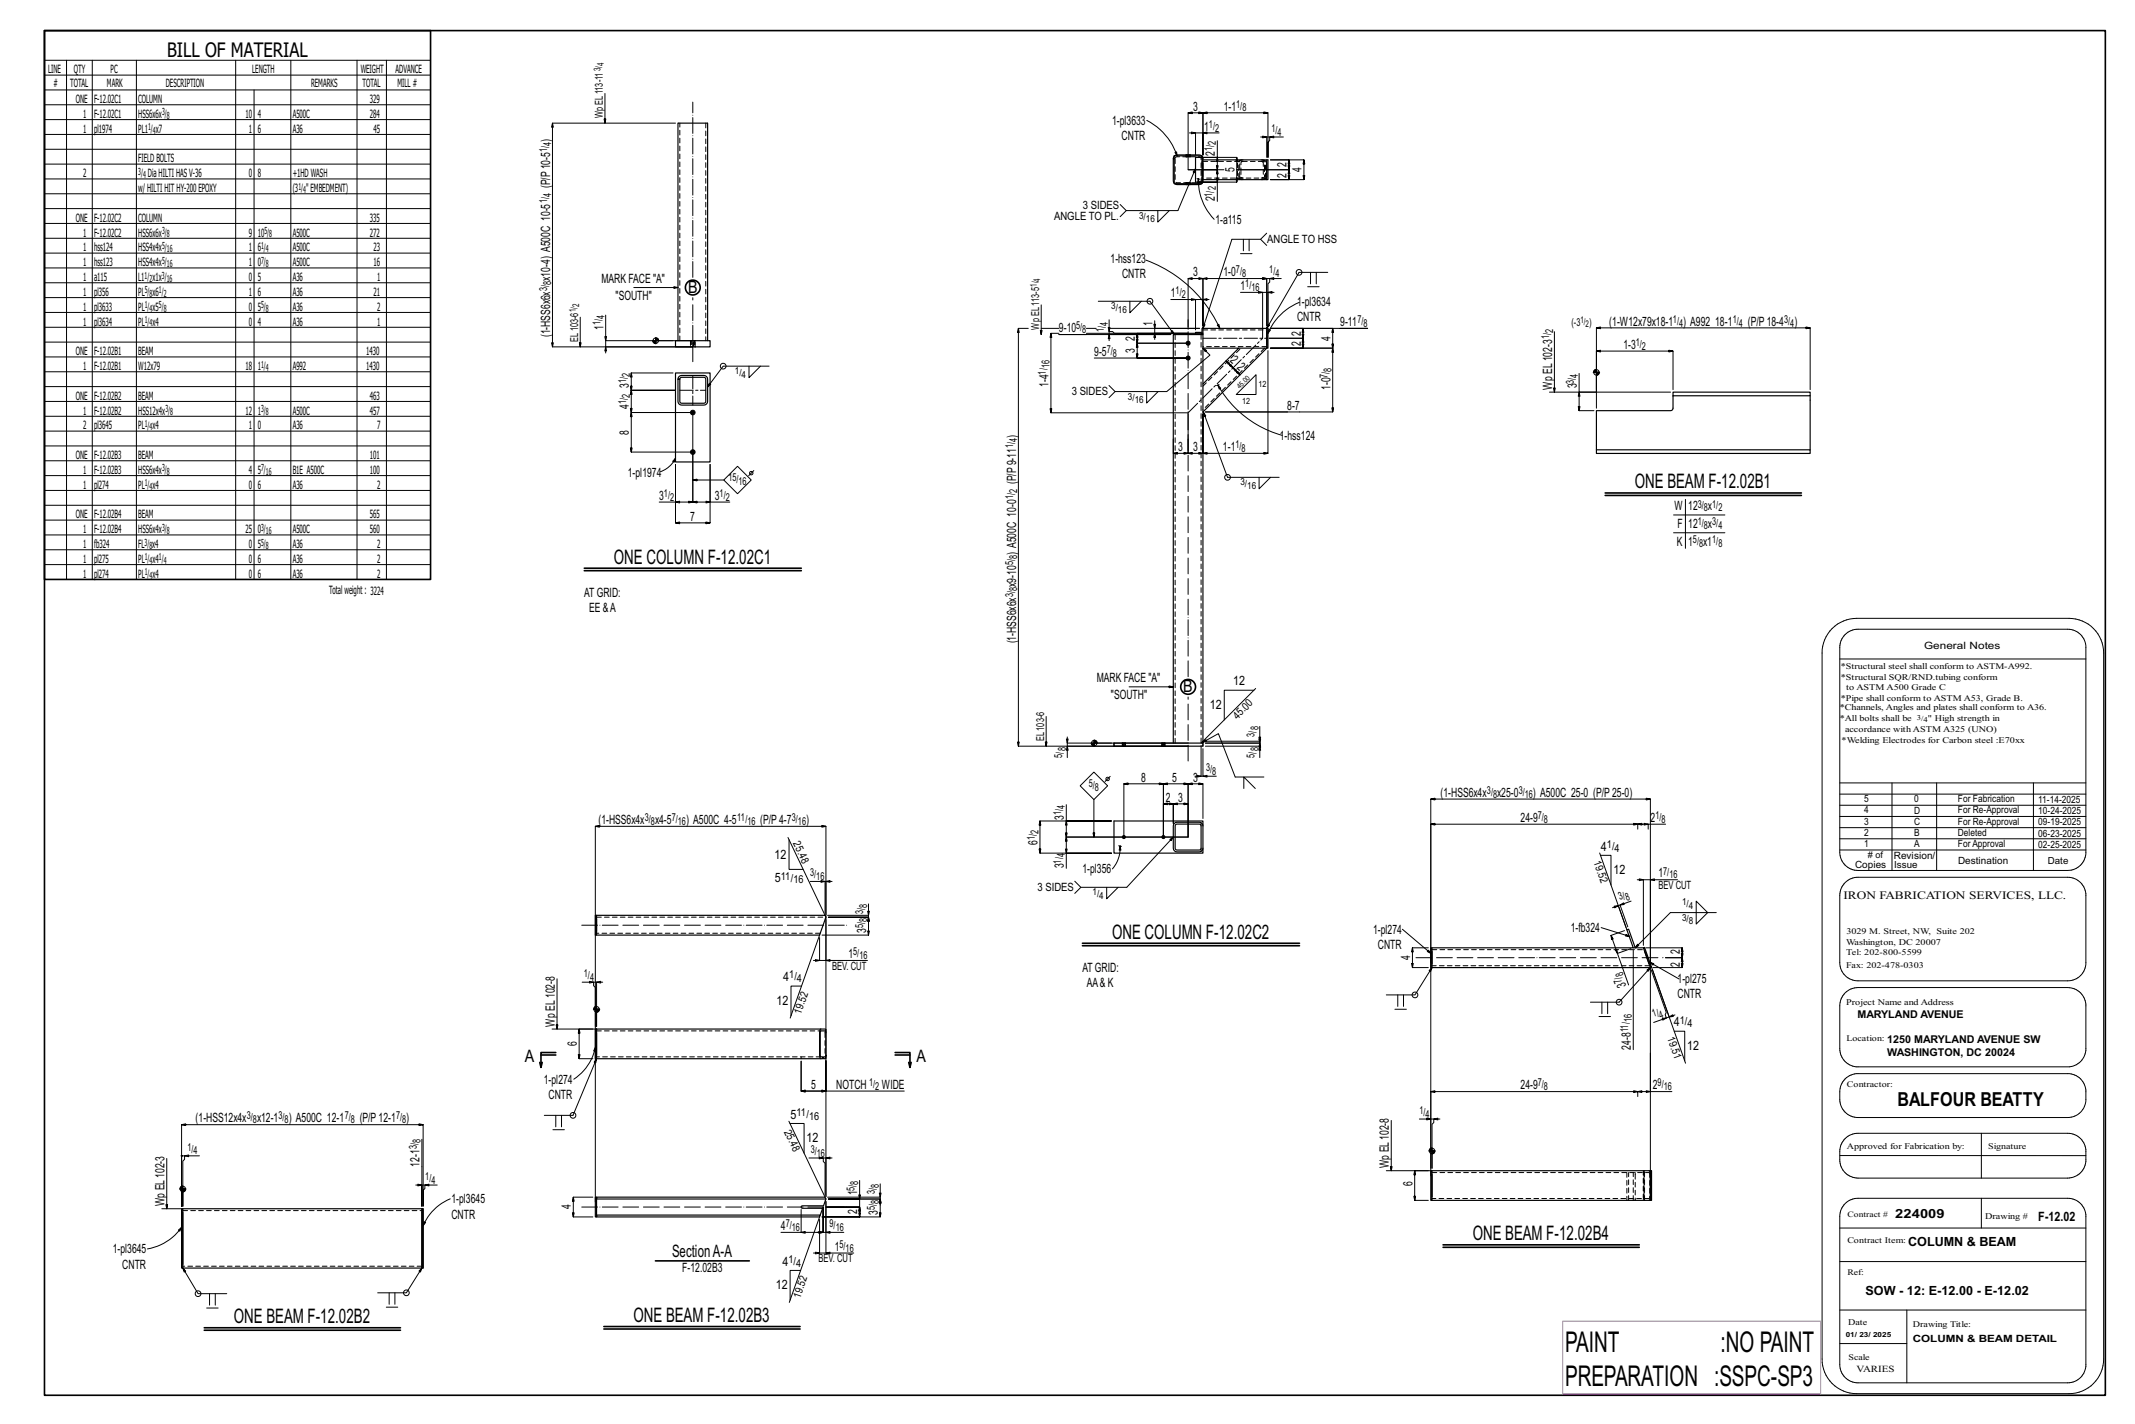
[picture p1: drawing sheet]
<svg xmlns="http://www.w3.org/2000/svg" width="914mm" height="610mm" viewBox="0 0 914 610" stroke-linecap="round" stroke-linejoin="round" font-family="sans-serif">
<defs><g id="words">
<g font-size="12.2">
<text x="670.3" y="578.9">PAINT</text>
<text x="736.9" y="578.9">:NO PAINT</text>
<text x="670.3" y="593.4">PREPARATION :SSPC-SP3</text>
</g>
<g font-size="8.6">
<text x="71.6" y="24.5">BILL OF MATERIAL</text>
<text x="700.2" y="209.1">ONE BEAM F-12.02B1</text>
<text x="262.9" y="241.3">ONE COLUMN F-12.02C1</text>
<text x="476.3" y="401.8">ONE COLUMN F-12.02C2</text>
<text x="630.7" y="530.9">ONE BEAM F-12.02B4</text>
<text x="100.2" y="566.4">ONE BEAM F-12.02B2</text>
<text x="271.3" y="565.9">ONE BEAM F-12.02B3</text>
</g>
<text font-size="8.3" x="812.7" y="473.4">BALFOUR BEATTY</text>
<g font-size="7.3">
<text x="294.7" y="125.5">B</text>
<text x="506.8" y="296.4">B</text>
<text x="224.8" y="454.5">A</text>
<text x="392.5" y="454.5">A</text>
<text x="287.8" y="538">SectionA-A</text>
</g>
<g font-size="5.5">
<text x="511" y="47.3">3</text>
<text x="524.1" y="47.3">1-1</text>
<text x="476.3" y="53.5">1-pl3633</text>
<text x="480.4" y="60">CNTR</text>
<text x="515.7" y="55.9">1</text>
<text x="235.6" y="60.7" transform="rotate(-90 235.6 60.7)">)</text>
<text x="520.4" y="66.6" transform="rotate(-90 520.4 66.6)">2</text>
<text x="551.1" y="71.6" transform="rotate(-90 551.1 71.6)">2</text>
<text x="528.7" y="73.7" transform="rotate(-90 528.7 73.7)">5</text>
<text x="551.1" y="76" transform="rotate(-90 551.1 76)">2</text>
<text x="557.5" y="73.7" transform="rotate(-90 557.5 73.7)">4</text>
<text x="235.6" y="80.6" transform="rotate(-90 235.6 80.6)">(P/P10-5</text>
<text x="520.4" y="86.2" transform="rotate(-90 520.4 86.2)">2</text>
<text x="520.5" y="95.8">1-a115</text>
<text x="475.6" y="112.5">1-hss123</text>
<text x="480.6" y="119.1">CNTR</text>
<text x="511" y="118.3">3</text>
<text x="524" y="118.3">1-0</text>
<text x="235.6" y="120.2" transform="rotate(-90 235.6 120.2)">x10-4) A500C 10-5</text>
<text x="257.6" y="121">MARK FACE &quot;A&quot;</text>
<text x="531.3" y="124.2">1</text>
<text x="263.7" y="128.4">&quot;SOUTH&quot;</text>
<text x="501.4" y="127.2">1</text>
<text x="555.5" y="130.9">1-pl3634</text>
<text x="555.5" y="137.5">CNTR</text>
<text x="258.4" y="141.3" transform="rotate(-90 258.4 141.3)">1</text>
<text x="453.6" y="142.2">9-10</text>
<text x="493.6" y="139.4" transform="rotate(-90 493.6 139.4)">1</text>
<text x="557.1" y="143.7" transform="rotate(-90 557.1 143.7)">2</text>
<text x="574" y="139.6">9-11</text>
<text x="689.3" y="139.4">(1-W12x79x18-1</text>
<text x="720.9" y="139.4">) A992</text>
<text x="734.6" y="139.4">18-1</text>
<text x="748.6" y="139.4">(P/P18-4</text>
<text x="768.5" y="139.4">)</text>
<text x="235.6" y="144.4" transform="rotate(-90 235.6 144.4)">(1-HSS6x6x</text>
<text x="486.1" y="146.2" transform="rotate(-90 486.1 146.2)">2</text>
<text x="557.1" y="147.9" transform="rotate(-90 557.1 147.9)">2</text>
<text x="569.8" y="145.8" transform="rotate(-90 569.8 145.8)">4</text>
<text x="695.3" y="149.3">1-3</text>
<text x="468.7" y="152.3">9-5</text>
<text x="486.1" y="151.1" transform="rotate(-90 486.1 151.1)">3</text>
<text x="526.6" y="154.6" transform="rotate(45 526.6 154.6)">2</text>
<text x="529.6" y="157.5" transform="rotate(45 529.6 157.5)">2</text>
<text x="269.4" y="166" transform="rotate(-90 269.4 166)">3</text>
<text x="449.1" y="165.7" transform="rotate(-90 449.1 165.7)">1-4</text>
<text x="569.8" y="167" transform="rotate(-90 569.8 167)">1-0</text>
<text x="664.7" y="166.8" transform="rotate(-90 664.7 166.8)">Wp EL102-3</text>
<text x="675.3" y="166.3" transform="rotate(-90 675.3 166.3)">3</text>
<text x="269.4" y="175" transform="rotate(-90 269.4 175)">4</text>
<text x="551.3" y="175.4">8-7</text>
<text x="269.4" y="186.1" transform="rotate(-90 269.4 186.1)">8</text>
<text x="435.2" y="187.3" transform="rotate(-90 435.2 187.3)">)</text>
<text x="548.2" y="188.2">1-hss124</text>
<text x="504.7" y="193.1">3</text>
<text x="511" y="193.1">3</text>
<text x="523.8" y="193.1">1-1</text>
<text x="268.9" y="204">1-pl1974</text>
<text x="435.2" y="207.3" transform="rotate(-90 435.2 207.3)">(P/P9-11</text>
<text x="282.3" y="213.9">3</text>
<text x="306.2" y="213.9">3</text>
<text x="717.2" y="218.5">W</text>
<text x="723" y="218.5">12</text>
<text x="731.5" y="218.5">x</text>
<text x="295.6" y="222.8">7</text>
<text x="718.4" y="226.1">F</text>
<text x="723" y="226.1">12</text>
<text x="731.5" y="226.1">x</text>
<text x="718.2" y="233.7">K</text>
<text x="723" y="233.7">1</text>
<text x="729.5" y="233.7">x1</text>
<text x="435.2" y="237.7" transform="rotate(-90 435.2 237.7)">) A500C 10-0</text>
<text x="435.2" y="251.2" transform="rotate(-90 435.2 251.2)">x9-10</text>
<text x="250.2" y="255.4">AT GRID:</text>
<text x="252.3" y="262">EE &amp;A</text>
<text x="435.2" y="275.5" transform="rotate(-90 435.2 275.5)">(1-HSS6x6x</text>
<text x="469.8" y="292">MARK FACE &quot;A&quot;</text>
<text x="528.1" y="293.4">12</text>
<text x="475.8" y="299.3">&quot;SOUTH&quot;</text>
<text x="518.2" y="303.6">12</text>
<text x="488.8" y="334.6">8</text>
<text x="502" y="334.6">5</text>
<text x="511" y="334.6">3</text>
<text x="617" y="341.1">(1-HSS6x4x</text>
<text x="641.2" y="341.1">x25-0</text>
<text x="656.5" y="341.1">) A500C 25-0 (P/P25-0)</text>
<text x="499.4" y="343.1">2</text>
<text x="504.7" y="343.1">3</text>
<text x="256.3" y="352.8">(1-HSS6x4x</text>
<text x="280.5" y="352.8">x4-5</text>
<text x="293.8" y="352.8">) A500C 4-5</text>
<text x="325.6" y="352.8">(P/P4-7</text>
<text x="345.3" y="352.8">)</text>
<text x="455.7" y="350.9" transform="rotate(-90 455.7 350.9)">3</text>
<text x="651.2" y="351.8">24-9</text>
<text x="707" y="351.8">2</text>
<text x="444.4" y="361.8" transform="rotate(-90 444.4 361.8)">6</text>
<text x="685.7" y="364.1">4</text>
<text x="331.8" y="367.6">12</text>
<text x="455.7" y="371.7" transform="rotate(-90 455.7 371.7)">3</text>
<text x="331.8" y="377.8">5</text>
<text x="463.6" y="373.9">1-pl356</text>
<text x="691" y="374.3">12</text>
<text x="710.3" y="375.6">1</text>
<text x="371" y="399.4" transform="rotate(-90 371 399.4)">3</text>
<text x="588.1" y="399.8">1-pl274</text>
<text x="672.7" y="399">1-fb324</text>
<text x="590.1" y="406.3">CNTR</text>
<text x="363.4" y="410.2">1</text>
<text x="603.9" y="410.9" transform="rotate(-90 603.9 410.9)">4</text>
<text x="719.5" y="413.9" transform="rotate(-90 719.5 413.9)">2</text>
<text x="719.5" y="408.4" transform="rotate(-90 719.5 408.4)">2</text>
<text x="463.6" y="416">AT GRID:</text>
<text x="335.5" y="420.1">4</text>
<text x="465.4" y="422.5">AA&amp; K</text>
<text x="696.6" y="422" transform="rotate(-110 696.6 422)">3</text>
<text x="718.5" y="420.8">1-pl275</text>
<text x="332.6" y="430.3">12</text>
<text x="718.5" y="427.4">CNTR</text>
<text x="237.6" y="439.5" transform="rotate(-90 237.6 439.5)">Wp EL102-8</text>
<text x="716.8" y="439.4">4</text>
<text x="247.1" y="447.9" transform="rotate(-90 247.1 447.9)">6</text>
<text x="698.5" y="449.3" transform="rotate(-90 698.5 449.3)">24-8</text>
<text x="722.6" y="449.6">12</text>
<text x="232.9" y="463.9">1-pl274</text>
<text x="347.4" y="466.1">5</text>
<text x="358.2" y="466.1">NOTCH</text>
<text x="377.7" y="466.1">WIDE</text>
<text x="651.2" y="466.3">24-9</text>
<text x="707.9" y="466.3">2</text>
<text x="235" y="470.4">CNTR</text>
<text x="338.5" y="478.9">5</text>
<text x="83.8" y="480.5">(1-HSS12x4x</text>
<text x="110.1" y="480.5">x12-1</text>
<text x="123.7" y="480.5">) A500C 12-1</text>
<text x="154" y="480.5">(P/P12-1</text>
<text x="174" y="480.5">)</text>
<text x="345.4" y="489.1">12</text>
<text x="179.7" y="499.4" transform="rotate(-90 179.7 499.4)">12-1</text>
<text x="594.9" y="500.1" transform="rotate(-90 594.9 500.1)">Wp EL102-8</text>
<text x="604.9" y="507.5" transform="rotate(-90 604.9 507.5)">6</text>
<text x="193.4" y="515.1">1-pl3645</text>
<text x="367.2" y="511.7" transform="rotate(-90 367.2 511.7)">1</text>
<text x="70.4" y="516.4" transform="rotate(-90 70.4 516.4)">Wp EL102-3</text>
<text x="193.4" y="521.7">CNTR</text>
<text x="244.5" y="517.7" transform="rotate(-90 244.5 517.7)">4</text>
<text x="367.2" y="519.8" transform="rotate(-90 367.2 519.8)">2</text>
<text x="376" y="520" transform="rotate(-90 376 520)">3</text>
<text x="334.5" y="526.6">4</text>
<text x="873" y="522.9">F-12.02</text>
<text x="48.3" y="536.6">1-pl3645</text>
<text x="357.5" y="535.4">1</text>
<text x="52.4" y="543.1">CNTR</text>
<text x="292.2" y="544.7">F-12.02B3</text>
<text x="335.1" y="541.8">4</text>
<text x="332.2" y="552">12</text>
</g>
<g font-size="5.4">
<text x="811.7" y="521.2">224009</text>
<text x="817.2" y="533.4">COLUMN &amp; BEAM</text>
<text x="799" y="554.6">SOW - 12: E-12.00 - E-12.02</text>
</g>
<g font-size="4.9">
<text x="20.6" y="31.1">LINE</text>
<text x="31.6" y="31.1">QTY</text>
<text x="47.4" y="31.1">PC</text>
<text x="108" y="31.1">LENGTH</text>
<text x="154.5" y="31.1">WEIGHT</text>
<text x="169.4" y="31.1">ADVANCE</text>
<text x="23" y="37.4">#</text>
<text x="30.1" y="37.4">TOTAL</text>
<text x="45.8" y="37.4">MARK</text>
<text x="71" y="37.4">DESCRIPTION</text>
<text x="133.2" y="37.4">REMARKS</text>
<text x="155.3" y="37.4">TOTAL</text>
<text x="170.2" y="37.4">MILL #</text>
<text x="32.4" y="44.1">ONE</text>
<text x="40.3" y="44.1">F-12.02C1</text>
<text x="59.2" y="44.1">COLUMN</text>
<text x="158.4" y="44.1">329</text>
<text x="35.6" y="50.5">1</text>
<text x="40.3" y="50.5">F-12.02C1</text>
<text x="59.2" y="50.5">HSS6x6x</text>
<text x="105.1" y="50.5">10</text>
<text x="110.4" y="50.5">4</text>
<text x="125.3" y="50.5">A500C</text>
<text x="158.4" y="50.5">284</text>
<text x="35.6" y="56.8">1</text>
<text x="40.3" y="56.8">pl1974</text>
<text x="59.2" y="56.8">PL1 x7</text>
<text x="106.6" y="56.8">1</text>
<text x="110.4" y="56.8">6</text>
<text x="125.3" y="56.8">A36</text>
<text x="160" y="56.8">45</text>
<text x="59.2" y="69.5">FIELD BOLTS</text>
<text x="35.6" y="75.9">2</text>
<text x="63.4" y="75.9">DiaHILTI HAS V-36</text>
<text x="106.6" y="75.9">0</text>
<text x="110.4" y="75.9">8</text>
<text x="125.3" y="75.9">+1HD WASH</text>
<text x="59.2" y="82.2">w/HILTI HITHY-200EPOXY</text>
<text x="125.3" y="82.2">(3 &quot; EMBEDMENT)</text>
<text x="463.8" y="89.3">3 SIDES</text>
<text x="32.4" y="94.9">ONE</text>
<text x="40.3" y="94.9">F-12.02C2</text>
<text x="59.2" y="94.9">COLUMN</text>
<text x="158.4" y="94.9">335</text>
<text x="451.5" y="94.2">ANGLE TO PL.</text>
<text x="35.6" y="101.3">1</text>
<text x="40.3" y="101.3">F-12.02C2</text>
<text x="59.2" y="101.3">HSS6x6x</text>
<text x="106.6" y="101.3">9</text>
<text x="110.4" y="101.3">10</text>
<text x="125.3" y="101.3">A500C</text>
<text x="158.4" y="101.3">272</text>
<text x="35.6" y="107.6">1</text>
<text x="40.3" y="107.6">hss124</text>
<text x="59.2" y="107.6">HSS4x4x</text>
<text x="106.6" y="107.6">1</text>
<text x="110.4" y="107.6">6</text>
<text x="125.3" y="107.6">A500C</text>
<text x="160" y="107.6">23</text>
<text x="542.8" y="104">ANGLE TO HSS</text>
<text x="35.6" y="114">1</text>
<text x="40.3" y="114">hss123</text>
<text x="59.2" y="114">HSS4x4x</text>
<text x="106.6" y="114">1</text>
<text x="110.4" y="114">0</text>
<text x="125.3" y="114">A500C</text>
<text x="160" y="114">16</text>
<text x="35.6" y="120.3">1</text>
<text x="40.3" y="120.3">a115</text>
<text x="59.2" y="120.3">L1 x1x</text>
<text x="106.6" y="120.3">0</text>
<text x="110.4" y="120.3">5</text>
<text x="125.3" y="120.3">A36</text>
<text x="161.6" y="120.3">1</text>
<text x="35.6" y="126.7">1</text>
<text x="40.3" y="126.7">pl356</text>
<text x="59.2" y="126.7">PL x6</text>
<text x="106.6" y="126.7">1</text>
<text x="110.4" y="126.7">6</text>
<text x="125.3" y="126.7">A36</text>
<text x="160" y="126.7">21</text>
<text x="35.6" y="133">1</text>
<text x="40.3" y="133">pl3633</text>
<text x="59.2" y="133">PL x5</text>
<text x="106.6" y="133">0</text>
<text x="110.4" y="133">5</text>
<text x="125.3" y="133">A36</text>
<text x="161.6" y="133">2</text>
<text x="35.6" y="139.4">1</text>
<text x="40.3" y="139.4">pl3634</text>
<text x="59.2" y="139.4">PL x4</text>
<text x="106.6" y="139.4">0</text>
<text x="110.4" y="139.4">4</text>
<text x="125.3" y="139.4">A36</text>
<text x="161.6" y="139.4">1</text>
<text x="32.4" y="152.1">ONE</text>
<text x="40.3" y="152.1">F-12.02B1</text>
<text x="59.2" y="152.1">BEAM</text>
<text x="156.8" y="152.1">1430</text>
<text x="35.6" y="158.4">1</text>
<text x="40.3" y="158.4">F-12.02B1</text>
<text x="59.2" y="158.4">W12x79</text>
<text x="105.1" y="158.4">18</text>
<text x="110.4" y="158.4">1</text>
<text x="125.3" y="158.4">A992</text>
<text x="156.8" y="158.4">1430</text>
<text x="32.4" y="171.1">ONE</text>
<text x="40.3" y="171.1">F-12.02B2</text>
<text x="59.2" y="171.1">BEAM</text>
<text x="158.4" y="171.1">463</text>
<text x="459" y="169.2">3 SIDES</text>
<text x="35.6" y="177.5">1</text>
<text x="40.3" y="177.5">F-12.02B2</text>
<text x="59.2" y="177.5">HSS12x4x</text>
<text x="105.1" y="177.5">12</text>
<text x="110.4" y="177.5">1</text>
<text x="125.3" y="177.5">A500C</text>
<text x="158.4" y="177.5">457</text>
<text x="35.6" y="183.8">2</text>
<text x="40.3" y="183.8">pl3645</text>
<text x="59.2" y="183.8">PL x4</text>
<text x="106.6" y="183.8">1</text>
<text x="110.4" y="183.8">0</text>
<text x="125.3" y="183.8">A36</text>
<text x="161.6" y="183.8">7</text>
<text x="32.4" y="196.5">ONE</text>
<text x="40.3" y="196.5">F-12.02B3</text>
<text x="59.2" y="196.5">BEAM</text>
<text x="158.4" y="196.5">101</text>
<text x="35.6" y="202.9">1</text>
<text x="40.3" y="202.9">F-12.02B3</text>
<text x="59.2" y="202.9">HSS6x4x</text>
<text x="106.6" y="202.9">4</text>
<text x="110.4" y="202.9">5</text>
<text x="125.3" y="202.9">B1E A500C</text>
<text x="158.4" y="202.9">100</text>
<text x="35.6" y="209.2">1</text>
<text x="40.3" y="209.2">pl274</text>
<text x="59.2" y="209.2">PL x4</text>
<text x="106.6" y="209.2">0</text>
<text x="110.4" y="209.2">6</text>
<text x="125.3" y="209.2">A36</text>
<text x="161.6" y="209.2">2</text>
<text x="32.4" y="221.9">ONE</text>
<text x="40.3" y="221.9">F-12.02B4</text>
<text x="59.2" y="221.9">BEAM</text>
<text x="158.4" y="221.9">565</text>
<text x="35.6" y="228.3">1</text>
<text x="40.3" y="228.3">F-12.02B4</text>
<text x="59.2" y="228.3">HSS6x4x</text>
<text x="105.1" y="228.3">25</text>
<text x="110.4" y="228.3">0</text>
<text x="125.3" y="228.3">A500C</text>
<text x="158.4" y="228.3">560</text>
<text x="35.6" y="234.6">1</text>
<text x="40.3" y="234.6">fb324</text>
<text x="59.2" y="234.6">FL x4</text>
<text x="106.6" y="234.6">0</text>
<text x="110.4" y="234.6">5</text>
<text x="125.3" y="234.6">A36</text>
<text x="161.6" y="234.6">2</text>
<text x="35.6" y="241">1</text>
<text x="40.3" y="241">pl275</text>
<text x="59.2" y="241">PL x4</text>
<text x="106.6" y="241">0</text>
<text x="110.4" y="241">6</text>
<text x="125.3" y="241">A36</text>
<text x="161.6" y="241">2</text>
<text x="35.6" y="247.3">1</text>
<text x="40.3" y="247.3">pl274</text>
<text x="59.2" y="247.3">PL x4</text>
<text x="106.6" y="247.3">0</text>
<text x="110.4" y="247.3">6</text>
<text x="125.3" y="247.3">A36</text>
<text x="161.6" y="247.3">2</text>
<text x="140.9" y="254.4">Totalweight : 3224</text>
<text x="444.3" y="381.4">3 SIDES</text>
<text x="710.3" y="380.6">BEV CUT</text>
<text x="789.5" y="384.8">IRON FABRICATION SERVICES, LLC.</text>
<text x="356.4" y="415.2">BEV. CUT</text>
<text x="350.5" y="540.4">BEV. CUT</text>
</g>
<g font-size="4.7">
<text x="529.5" y="46.1">1/</text>
<text x="532.1" y="47.7">8</text>
<text x="258.3" y="50.6" transform="rotate(-90 258.3 50.6)">Wp EL113-11</text>
<text x="517.8" y="54.7">1/</text>
<text x="520.4" y="56.3">2</text>
<text x="544.5" y="56.4">1/</text>
<text x="547.2" y="58.1">4</text>
<text x="234.4" y="65" transform="rotate(-90 234.4 65)">1/</text>
<text x="236" y="62.4" transform="rotate(-90 236 62.4)">4</text>
<text x="519.1" y="64.6" transform="rotate(-90 519.1 64.6)">1/</text>
<text x="520.8" y="62" transform="rotate(-90 520.8 62)">2</text>
<text x="520.8" y="81.6" transform="rotate(-90 520.8 81.6)">2</text>
<text x="234.4" y="87" transform="rotate(-90 234.4 87)">1/</text>
<text x="236" y="84.4" transform="rotate(-90 236 84.4)">4</text>
<text x="519.1" y="84.2" transform="rotate(-90 519.1 84.2)">1/</text>
<text x="529.4" y="117">7/</text>
<text x="532" y="118.7">8</text>
<text x="543.6" y="117">1/</text>
<text x="546.2" y="118.7">4</text>
<text x="234.4" y="124.5" transform="rotate(-90 234.4 124.5)">3/</text>
<text x="236" y="121.9" transform="rotate(-90 236 121.9)">8</text>
<text x="503.5" y="126">1/</text>
<text x="533.3" y="122.9">1/</text>
<text x="536" y="124.6">16</text>
<text x="506.1" y="127.6">2</text>
<text x="258.8" y="136.6" transform="rotate(-90 258.8 136.6)">4</text>
<text x="257.2" y="139.3" transform="rotate(-90 257.2 139.3)">1/</text>
<text x="445.1" y="141.1" transform="rotate(-90 445.1 141.1)">Wp EL113-5</text>
<text x="460.9" y="141">5/</text>
<text x="463.5" y="142.6">8</text>
<text x="472.8" y="142" transform="rotate(-90 472.8 142)">1/</text>
<text x="474.4" y="139.4" transform="rotate(-90 474.4 139.4)">4</text>
<text x="581.4" y="138.3">7/</text>
<text x="584" y="140">8</text>
<text x="665.2" y="142.7" transform="rotate(-90 665.2 142.7)">2</text>
<text x="673" y="139.5">(-3</text>
<text x="680.6" y="139.5">)</text>
<text x="716.5" y="138.1">1/</text>
<text x="719.1" y="139.8">4</text>
<text x="742.2" y="138.1">1/</text>
<text x="744.8" y="139.8">4</text>
<text x="764.2" y="138.1">3/</text>
<text x="766.8" y="139.8">4</text>
<text x="247.7" y="146.4" transform="rotate(-90 247.7 146.4)">EL103-6</text>
<text x="663.5" y="145.3" transform="rotate(-90 663.5 145.3)">1/</text>
<text x="700.6" y="148.1">1/</text>
<text x="703.2" y="149.7">2</text>
<text x="474" y="151">7/</text>
<text x="476.6" y="152.7">8</text>
<text x="269.8" y="161.4" transform="rotate(-90 269.8 161.4)">2</text>
<text x="447.9" y="160.3" transform="rotate(-90 447.9 160.3)">1/</text>
<text x="449.5" y="157.7" transform="rotate(-90 449.5 157.7)">16</text>
<text x="568.5" y="161.7" transform="rotate(-90 568.5 161.7)">7/</text>
<text x="570.2" y="159.1" transform="rotate(-90 570.2 159.1)">8</text>
<text x="675.7" y="161.6" transform="rotate(-90 675.7 161.6)">4</text>
<text x="268.1" y="164" transform="rotate(-90 268.1 164)">1/</text>
<text x="674.1" y="164.2" transform="rotate(-90 674.1 164.2)">3/</text>
<text x="268.1" y="173" transform="rotate(-90 268.1 173)">1/</text>
<text x="269.8" y="170.4" transform="rotate(-90 269.8 170.4)">2</text>
<text x="433.9" y="191.7" transform="rotate(-90 433.9 191.7)">1/</text>
<text x="435.6" y="189.1" transform="rotate(-90 435.6 189.1)">4</text>
<text x="529.1" y="191.8">1/</text>
<text x="531.7" y="193.5">8</text>
<text x="311.9" y="206">15/</text>
<text x="316.3" y="207.7">16</text>
<text x="284.4" y="212.7">1/</text>
<text x="287" y="214.4">2</text>
<text x="308.2" y="212.7">1/</text>
<text x="310.8" y="214.4">2</text>
<text x="433.9" y="213.7" transform="rotate(-90 433.9 213.7)">1/</text>
<text x="435.6" y="211.1" transform="rotate(-90 435.6 211.1)">2</text>
<text x="727.1" y="217.3">3/</text>
<text x="729.8" y="218.9">8</text>
<text x="733.3" y="217.3">1/</text>
<text x="736" y="218.9">2</text>
<text x="727.1" y="224.9">1/</text>
<text x="729.8" y="226.5">8</text>
<text x="733.3" y="224.9">3/</text>
<text x="736" y="226.5">4</text>
<text x="725.1" y="232.5">5/</text>
<text x="733.3" y="232.5">1/</text>
<text x="435.6" y="239.4" transform="rotate(-90 435.6 239.4)">8</text>
<text x="727.7" y="234.2">8</text>
<text x="736" y="234.2">8</text>
<text x="433.9" y="242" transform="rotate(-90 433.9 242)">5/</text>
<text x="433.9" y="255.6" transform="rotate(-90 433.9 255.6)">3/</text>
<text x="435.6" y="253" transform="rotate(-90 435.6 253)">8</text>
<text x="530" y="308" transform="rotate(-45 530 308)">45.0</text>
<text x="447.2" y="317.3" transform="rotate(-90 447.2 317.3)">EL103-6</text>
<text x="537.3" y="315.3" transform="rotate(-90 537.3 315.3)">3/</text>
<text x="539" y="312.7" transform="rotate(-90 539 312.7)">8</text>
<text x="456.5" y="321.7" transform="rotate(-90 456.5 321.7)">8</text>
<text x="539" y="321.7" transform="rotate(-90 539 321.7)">8</text>
<text x="454.9" y="324.3" transform="rotate(-90 454.9 324.3)">5/</text>
<text x="537.3" y="324.3" transform="rotate(-90 537.3 324.3)">5/</text>
<text x="516.6" y="330.1">3/</text>
<text x="519.2" y="331.7">8</text>
<text x="466.3" y="336.9">5/</text>
<text x="468.9" y="338.6">8</text>
<text x="636.9" y="339.8">3/</text>
<text x="639.5" y="341.5">8</text>
<text x="650.4" y="339.8">3/</text>
<text x="653" y="341.5">16</text>
<text x="456.1" y="346.2" transform="rotate(-90 456.1 346.2)">4</text>
<text x="276.2" y="351.5">3/</text>
<text x="278.8" y="353.2">8</text>
<text x="287.7" y="351.5">7/</text>
<text x="290.3" y="353.2">16</text>
<text x="315.7" y="351.5">11/</text>
<text x="320.1" y="353.2">16</text>
<text x="339.2" y="351.5">3/</text>
<text x="341.8" y="353.2">16</text>
<text x="454.4" y="348.8" transform="rotate(-90 454.4 348.8)">1/</text>
<text x="658.6" y="350.6">7/</text>
<text x="661.2" y="352.3">8</text>
<text x="709" y="350.6">1/</text>
<text x="711.6" y="352.3">8</text>
<text x="443.2" y="359.8" transform="rotate(-90 443.2 359.8)">1/</text>
<text x="444.8" y="357.2" transform="rotate(-90 444.8 357.2)">2</text>
<text x="339.6" y="361" transform="rotate(65 339.6 361)">25.48</text>
<text x="688.2" y="362.9">1/</text>
<text x="691.5" y="364.5">4</text>
<text x="454.4" y="369.7" transform="rotate(-90 454.4 369.7)">1/</text>
<text x="456.1" y="367.1" transform="rotate(-90 456.1 367.1)">4</text>
<text x="682.4" y="369.2" transform="rotate(70 682.4 369.2)">19.52</text>
<text x="334.4" y="376.5">11/</text>
<text x="347" y="375.1">3/</text>
<text x="349.6" y="376.8">16</text>
<text x="712.4" y="374.4">7/</text>
<text x="715" y="376">16</text>
<text x="339.8" y="378.2">16</text>
<text x="371.4" y="388.7" transform="rotate(-90 371.4 388.7)">8</text>
<text x="693.7" y="385.1" transform="rotate(-20 693.7 385.1)">3/</text>
<text x="696.7" y="385.8" transform="rotate(-20 696.7 385.8)">8</text>
<text x="369.7" y="391.3" transform="rotate(-90 369.7 391.3)">3/</text>
<text x="371.4" y="394.7" transform="rotate(-90 371.4 394.7)">8</text>
<text x="369.7" y="397.3" transform="rotate(-90 369.7 397.3)">5/</text>
<text x="365.4" y="408.9">5/</text>
<text x="368" y="410.6">16</text>
<text x="250.1" y="418.2">1/</text>
<text x="252.7" y="419.9">4</text>
<text x="338" y="418.8">1/</text>
<text x="695.4" y="417.4" transform="rotate(-110 695.4 417.4)">8</text>
<text x="341.3" y="420.5">4</text>
<text x="694.7" y="420.5" transform="rotate(-110 694.7 420.5)">7/</text>
<text x="343" y="434.4" transform="rotate(-70 343 434.4)">19.52</text>
<text x="698.9" y="437.6" transform="rotate(-90 698.9 437.6)">16</text>
<text x="708.2" y="435.4" transform="rotate(-20 708.2 435.4)">1/</text>
<text x="711.2" y="436" transform="rotate(-20 711.2 436)">4</text>
<text x="697.3" y="442" transform="rotate(-90 697.3 442)">11/</text>
<text x="719.4" y="438.2">1/</text>
<text x="722.7" y="439.8">4</text>
<text x="714" y="444.5" transform="rotate(70 714 444.5)">19.51</text>
<text x="372.3" y="464.8">1/</text>
<text x="374.9" y="466.5">2</text>
<text x="658.6" y="465.1">7/</text>
<text x="661.2" y="466.7">8</text>
<text x="709.9" y="465.1">9/</text>
<text x="712.6" y="466.7">16</text>
<text x="105.7" y="479.2">3/</text>
<text x="119.3" y="479.2">3/</text>
<text x="147.6" y="479.2">7/</text>
<text x="169.6" y="479.2">7/</text>
<text x="341.1" y="477.7">11/</text>
<text x="346.5" y="479.3">16</text>
<text x="607.9" y="476.8">1/</text>
<text x="610.5" y="478.5">4</text>
<text x="108.3" y="480.9">8</text>
<text x="121.9" y="480.9">8</text>
<text x="150.2" y="480.9">8</text>
<text x="172.2" y="480.9">8</text>
<text x="335.8" y="484.5" transform="rotate(65 335.8 484.5)">25.48</text>
<text x="180.1" y="489.5" transform="rotate(-90 180.1 489.5)">8</text>
<text x="80.3" y="492.6">1/</text>
<text x="82.9" y="494.2">4</text>
<text x="178.5" y="492.1" transform="rotate(-90 178.5 492.1)">3/</text>
<text x="347.2" y="493.5">3/</text>
<text x="349.8" y="495.1">16</text>
<text x="182.1" y="505.1">1/</text>
<text x="184.8" y="506.7">4</text>
<text x="365.9" y="509.7" transform="rotate(-90 365.9 509.7)">5/</text>
<text x="367.6" y="507.1" transform="rotate(-90 367.6 507.1)">8</text>
<text x="376.4" y="508.5" transform="rotate(-90 376.4 508.5)">8</text>
<text x="374.7" y="511.2" transform="rotate(-90 374.7 511.2)">3/</text>
<text x="376.4" y="515.4" transform="rotate(-90 376.4 515.4)">8</text>
<text x="374.7" y="518" transform="rotate(-90 374.7 518)">5/</text>
<text x="336.5" y="525.3">7/</text>
<text x="339.1" y="527">16</text>
<text x="355.3" y="525.3">9/</text>
<text x="357.9" y="527">16</text>
<text x="359.6" y="534.2">5/</text>
<text x="362.2" y="535.8">16</text>
<text x="337.7" y="540.6">1/</text>
<text x="340.9" y="542.2">4</text>
<text x="342.6" y="556.1" transform="rotate(-70 342.6 556.1)">19.52</text>
</g>
<g font-size="4.6">
<text x="795.6" y="436">MARYLAND AVENUE</text>
<text x="808.3" y="446.4">1250 MARYLAND AVENUE SW</text>
<text x="808.3" y="452">WASHINGTON, DC 20024</text>
</g>
<g font-size="4.3">
<text x="824.1" y="277.6">General Notes</text>
<text x="798.4" y="343.5">5</text>
<text x="819.8" y="343.5">0</text>
<text x="838.6" y="343.5">For Fabrication</text>
<text x="873" y="343.8">11-14-2025</text>
<text x="798.4" y="353">3</text>
<text x="798.4" y="348.2">4</text>
<text x="819.8" y="353.1">C</text>
<text x="819.8" y="348.3">D</text>
<text x="838.6" y="353">For Re-Approval</text>
<text x="838.6" y="348.2">For Re-Approval</text>
<text x="873" y="353.3">09-19-2025</text>
<text x="873" y="348.5">10-24-2025</text>
<text x="798.4" y="357.8">2</text>
<text x="819.8" y="357.9">B</text>
<text x="838.6" y="357.8">Deleted</text>
<text x="873" y="358.1">06-23-2025</text>
<text x="798.4" y="362.6">1</text>
<text x="819.8" y="362.6">A</text>
<text x="838.6" y="362.6">For Approval</text>
<text x="873" y="362.9">02-25-2025</text>
<text x="794.5" y="371.5">Copies</text>
<text x="811.1" y="367.7">Revision/</text>
<text x="838.6" y="369.7">Destination</text>
<text x="819.2" y="574.6">COLUMN &amp; BEAM DETAIL</text>
</g>
<g font-size="4.2">
<text x="69.4" y="49.4">3/</text>
<text x="71.5" y="50.9">8</text>
<text x="63.4" y="55.7">1/</text>
<text x="65.5" y="57.2">4</text>
<text x="59.2" y="74.8">3/</text>
<text x="61.3" y="76.3">4</text>
<text x="127.8" y="81.1">1/</text>
<text x="129.9" y="82.6">4</text>
<text x="487.9" y="93.6">3/</text>
<text x="490.8" y="95.1">16</text>
<text x="69.4" y="100.2">3/</text>
<text x="71.5" y="101.7">8</text>
<text x="113.3" y="100.2">5/</text>
<text x="115.3" y="101.7">8</text>
<text x="69.4" y="106.5">5/</text>
<text x="111.8" y="106.5">1/</text>
<text x="69.4" y="112.9">5/</text>
<text x="71.5" y="108">16</text>
<text x="111.8" y="112.9">7/</text>
<text x="113.9" y="108">4</text>
<text x="62" y="119.2">1/</text>
<text x="69.3" y="119.2">3/</text>
<text x="71.5" y="114.4">16</text>
<text x="113.9" y="114.4">8</text>
<text x="62" y="125.6">5/</text>
<text x="64" y="120.7">2</text>
<text x="68" y="125.6">1/</text>
<text x="71.4" y="120.7">16</text>
<text x="62" y="131.9">1/</text>
<text x="64.1" y="127.1">8</text>
<text x="68" y="131.9">5/</text>
<text x="70.1" y="127.1">2</text>
<text x="111.8" y="131.9">5/</text>
<text x="64.1" y="133.4">4</text>
<text x="70.1" y="133.4">8</text>
<text x="113.9" y="133.4">8</text>
<text x="475.9" y="132.4">3/</text>
<text x="478.8" y="133.9">16</text>
<text x="62" y="138.3">1/</text>
<text x="64.1" y="139.8">4</text>
<text x="111.8" y="157.3">1/</text>
<text x="113.9" y="158.8">4</text>
<text x="314.7" y="160.2">1/</text>
<text x="317.6" y="161.6">4</text>
<text x="483.1" y="171">3/</text>
<text x="486" y="172.5">16</text>
<text x="70.9" y="176.4">3/</text>
<text x="72.9" y="177.9">8</text>
<text x="111.8" y="176.4">3/</text>
<text x="113.9" y="177.9">8</text>
<text x="62" y="182.7">1/</text>
<text x="64.1" y="184.2">4</text>
<text x="69.4" y="201.8">3/</text>
<text x="71.5" y="203.3">8</text>
<text x="111.8" y="201.8">7/</text>
<text x="113.9" y="203.3">16</text>
<text x="62" y="208.1">1/</text>
<text x="64.1" y="209.6">4</text>
<text x="531.2" y="207.8">3/</text>
<text x="534.2" y="209.2">16</text>
<text x="69.4" y="227.2">3/</text>
<text x="111.8" y="227.2">3/</text>
<text x="61.9" y="233.5">3/</text>
<text x="71.5" y="228.7">8</text>
<text x="111.8" y="233.5">5/</text>
<text x="113.9" y="228.7">16</text>
<text x="62" y="239.9">1/</text>
<text x="64" y="235">8</text>
<text x="68" y="239.9">1/</text>
<text x="113.9" y="235">8</text>
<text x="64.1" y="241.4">4</text>
<text x="70.1" y="241.4">4</text>
<text x="62" y="246.2">1/</text>
<text x="64.1" y="247.7">4</text>
<text x="811.3" y="371.4">Issue</text>
<text x="877.1" y="369.8">Date</text>
<text x="467.9" y="383.3">1/</text>
<text x="470.8" y="384.7">4</text>
<text x="720.4" y="387.6">1/</text>
<text x="723.3" y="389.1">4</text>
<text x="720.4" y="394.1">3/</text>
<text x="723.3" y="395.6">8</text>
</g>
<g font-size="4">
<text x="258.6" y="28.3" transform="rotate(-90 258.6 28.3)">4</text>
<text x="257.2" y="30.6" transform="rotate(-90 257.2 30.6)">3/</text>
<text x="444" y="122.8" transform="rotate(-90 444 122.8)">1/</text>
<text x="445.5" y="120.6" transform="rotate(-90 445.5 120.6)">4</text>
<text x="248" y="131.4" transform="rotate(-90 248 131.4)">2</text>
<text x="246.6" y="133.7" transform="rotate(-90 246.6 133.7)">1/</text>
<text x="676.9" y="138.5">1/</text>
<text x="679.1" y="139.9">2</text>
<text x="795.1" y="587.5">VARIES</text>
</g>
<text font-size="3.9" x="799.9" y="367.1"># of</text>
<g font-size="3.7">
<text x="539" y="165.8">12</text>
<text x="532" y="173">12</text>
<text x="788.4" y="286.2">*Structural steel shall conform to ASTM-A992.</text>
<text x="788.4" y="291.2">*Structural SQR/RND.tubing conform</text>
<text x="790.7" y="295.5">to ASTM A500 Grade C</text>
<text x="787.9" y="304.1">*Channels, Angles and plates shall conform to A36.</text>
<text x="788.4" y="300.2">*Pipe shall conform to ASTM A53, Grade B.</text>
<text x="788" y="308.9">*All bolts shall be</text>
<text x="825.7" y="308.9">&quot; High strength in</text>
<text x="790.2" y="313.2">accordance with ASTM A325 (UNO)</text>
<text x="788.8" y="318">*Welding Electrodes for Carbon steel :E70xx</text>
<text x="790.8" y="399.9">3029 M. Street, NW, Suite 202</text>
<text x="790.7" y="404.6">Washington, DC 20007</text>
<text x="790.7" y="409">Tel: 202-800-5599</text>
<text x="790.7" y="414.2">Fax: 202-478-0303</text>
<text x="790.7" y="430">Project Name and Address</text>
<text x="790.8" y="445.6">Location:</text>
<text x="791" y="465.3">Contractor:</text>
<text x="791" y="491.9">Approved for Fabrication by:</text>
<text x="851.5" y="492">Signature</text>
<text x="850.2" y="522">Drawing #</text>
<text x="791.2" y="532.3">Contract Item:</text>
<text x="791.5" y="567.4">Date</text>
<text x="819.3" y="568.1">Drawing Title:</text>
<text x="791.7" y="582.1">Scale</text>
</g>
<text font-size="3.6" x="791.2" y="545.9">Ref:</text>
<text font-size="3.5" x="791.3" y="520.8">Contract #</text>
<g font-size="3.2">
<text x="821" y="308">3/</text>
<text x="823.9" y="309.1">4</text>
</g>
<text font-size="3.1" x="531" y="166.6" transform="rotate(-45 531 166.6)">45.0</text>
<text font-size="3" x="790.5" y="572.4">01/ 23/ 2025</text>
</g></defs>
<g fill="none" stroke="#000" stroke-width=".43">
<path d="M19 25.8h165.4M19 32.2h165.4M19 38.5h165.4M28.5 25.8v222.3M39.5 25.8v222.3M58.4 25.8v222.3M100.9 25.8v222.3M108.8 38.5v209.6M124.6 25.8v222.3M152.9 25.8v222.3M165.5 25.8v222.3M19 44.9h165.4"/>
<path d="M19 51.2h165.4M19 57.6h165.4M259.1 40v12.7l-.4-1.7h.8l-.4 1.7M289.3 52.7h-52.7l-.4 1.8h.8l-.4-1.8v95.8l-.4-1.8h.8l-.4 1.8h60.1h-37.3M491.2 51.5a26.2 26.2 0 0 1 13 15.3M509.4 56.9h5.8M510.3 56.5l1.7 .4-1.7 .4zM512 56.9v9.4M515.2 56.9l1.8-.4v.8zM522.1 56.9h-6.9v9.4v-18l-1.7-.4v.8l1.7-.4h-6.3l1.7-.4v.8l-1.7-.4v24.4h12.5l.3-1.8h-.7l.4 1.8v-5.3M539.9 58.6h3.9M540.8 58.3l1.7 .3-1.7 .4z"/>
<path d="M542.5 58.6v8.8M543.8 58.6l1.8-.3v.7zM549.7 58.6h-5.9v1.5l-.7 .8v6.5v-19.1l-1.8-.4v.8l1.8-.4h-27.9l1.8-.4v.8l-1.8-.4v18M19 63.9h165.4M19 70.3h165.4M19 76.6h165.4M503.2 65.3l.7-.3 .3 1.8zM508.9 72.7h12.5l-.4 1.7h.7l-.3-1.7v5.3M512 72.2l-1 1.4 .7 .3 .3-1.7-7.5 18h-22.1l-2.6-2.7M512.7 76.4l.5 .2M513.2 76.6l.4 1.7-.7 .1zM513.2 76.6a24.3 24.3 0 0 0 6.8 17.3"/>
<path d="M513.2 76.6l.6 .2M515.2 72.7h9zM521 76.2h.7l-.3 1.8zM521.4 67.4l.3 1.7h-.7zM521.4 60.2v7.2h-8.3h16.6l-.4 1.7h.8l-.4-1.7v10.6l-.4-1.8h.8l-.4 1.8h-16.6h8.3v8.2M529.7 72.7h22.4l.3-1.8h-.7l.4 1.8v-4.3l.3 1.8h-.7l.4-1.8h-8h14.4l-.4 1.8h.7l-.3-1.8v8.5l-.4-1.7h.7l-.3 1.7h-14.4h8l.3-1.7h-.7l.4 1.7v-4.2l.3 1.7h-.7l.4-1.7zM19 83h165.4M19 89.3h165.4M19 95.7h165.4M482.4 90.2l-2.6 2.6M495.9 90.2v4.9l4.9-4.9M542.5 99.8l-2.6 2.6h-12.3l-12.4 38.2 .2-1.8 .7 .2-.9 1.6"/>
<path d="M19 102h165.4M19 108.4h165.4M19 114.7h165.4M490.8 111.4a56.2 56.2 0 0 1 31.6 29.2M531.3 108.6h4.9M532.5 102.4v5M535 102.4v5M539.9 119.2h3.9M539.9 102.4l2.6 2.6M540.8 118.9l1.7 .3-1.7 .4zM542.5 119.2v20.3v-20.3l-1.7-.3v.7l1.7-.4h-27.3l1.8-.3v.7l-1.8-.4v20.3v-11.3M543.8 119.2l1.8-.3v.7z"/>
<path d="M548.7 119.2h-4.9v1.5l-.7 .8v18v-14.3M561.3 116.6v4.9M563.7 116.6v4.9M568.7 116.6h-12.3l-13.9 24 .6-1.7 .6 .3-1.2 1.4M19 121.1h165.4M19 127.4h165.4M19 133.8h165.4M248.5 135.8v12.7l-.4-1.8h.8l-.4 1.8M259.4 134.9v10.9h37.3M271.4 123.1h19l-1.8 .4v-.8l1.8 .4M445.9 130.5v12.7l-.3-1.7h.7l-.4 1.7M470.4 129h22.1l10.4 14.2-1.3-1.2 .6-.4 .7 1.6"/>
<path d="M475 136.9v5h1.5l.8 .8h24.5h-7.2M483.9 129v4.9l4.9-4.9M494.2 138.8h.7l-.3 1.8zM494.6 137.3v3.3h19.2h-38.8M501.4 128.2h10.6v13M510.3 127.8l1.7 .4-1.7 .4zM512 128.2h5.8M515.2 128.2l1.8-.4v.8zM515.2 139.5v-20.3l-1.7-.3v.7l1.7-.4h-6.3l1.7-.3v.7l-1.7-.4v21.4M521.3 139.2l.7-.4 .4 1.8zM531.3 125.2h9.5v19.6M539 124.8l1.8 .4-1.8 .3z"/>
<path d="M540.8 125.2h4.9M543.1 125.2l1.7-.4v.7zM556.5 129.4a24.6 24.6 0 0 0-13.4 13.3M560.1 122.7h4.9M19 140.1h165.4M19 146.5h165.4M19 152.8h165.4M19 159.2h165.4M259 144.1h.8l-.4 1.7zM259.4 148.5l.4 1.7h-.8zM259.4 145.8v5.3M270.4 159.7l.3 1.7h-.7z"/>
<path d="M279.4 145.8h8.9M280.8 144.5v2.7M288.3 159.7l-17.9-.1v7.5l-.4-1.8h.7l-.3 1.8h18.9h-18.9l-.4 1.7h.7l-.3-1.7v9.5l-.4-1.8h.7l-.3 1.8h26.3M320.8 156.8v4.9l4.9-4.9M329.4 156.8h-19.7l-6.6 8.9 .7-1.7 .6 .5-1.3 1.2M440.4 140.6h-4.2l-.4 1.7h.7l-.3-1.7v178.8l-.4-1.7h.7l-.3 1.7h72.7h-51.8v4.9M445.9 140.6h7.7M453.6 142.7h-3.5l-.4 1.7h.8l-.4-1.7v34l-.4-1.7h.8l-.4 1.7h58.8v17.4l1.7 .3v-.7l-1.7 .4h6.3l-1.7 .3v-.7l1.7 .4v-16.7v16.7l1.8 .3v-.7l-1.8 .4h27.9l-1.8 .3v-.7l1.8 .4v-44M465.3 143.2h-11.7h47.9h-26.5M465.3 142.7h43.6h-21.9l-.3 1.7h.7l-.4-1.7v4.2l-.3-1.7h.7l-.4 1.7h21.9h-21.9l-.3 1.8h.7l-.4-1.8v6.4l-.3-1.8h.7l-.4 1.8h21.9h-40.2M465.3 140.6h4.2M474.7 140.2h.7l-.4 1.7z"/>
<path d="M475 143.2l.4 1.8h-.7zM475 141.9v3.9M494.6 142.7l.3 1.7h-.7zM494.6 140.6v4.7M515.2 149l1 1.5 .5-.5-1.5-1 3 3-18.5 15.6h-22.1l-2.6-2.6M525.1 154.5l1.5 1-.5 .5zM525.1 154.5l3 3-1.5-1 .5-.5 1 1.5 3 3-1.5-1 .5-.5 1 1.5M528.1 157.5l1.5 .9-.5 .6zM543.4 140.9l.7 .4-1 1.4zM544.1 140.6h14l-.4 1.7h.7l-.3-1.7v4.2l-.4-1.7h.7l-.3 1.7h-14.5h14.5l-.4 1.8h.7l-.3-1.8v4.2l-.4-1.7h.7l-.3 1.7h-14h26.7l-.4 1.8h.8l-.4-1.8v27.4l-.4-1.8h.8l-.4 1.8h-54.5M544.1 140.6h26.7l-.4 1.7h.8l-.4-1.7v8.4l-.4-1.7h.8l-.4 1.7h-26.7M544.1 140.6h41.6h-11.7"/>
<path d="M665.7 142v25.9l-.3-1.8h.7l-.4 1.8M676.3 159.9v8h39.2M682.3 159.4h2.8M683.7 158v8.8M19 165.5h165.4M19 171.9h165.4M19 178.2h165.4M296.7 176.6h-26.3l-.4 1.7h.7l-.3-1.7v16.9l-.4-1.7h.7l-.3 1.7h26.3v21.4l1.8 .4v-.7l-1.8 .3h7.4M296.7 176.6v38.3l-1.7-.3v.7l1.7-.4h-7.4M477.6 167.6l-2.6 2.6M491.1 167.6v4.9l4.9-4.9M515.5 176.5l.2 1.8 .7-.3-.9-1.5 10.2 27.8h22.2"/>
<path d="M521.6 164.9l1.2 1.3-.6 .4zM521.6 164.9a45.7 45.7 0 0 0 27.6 21.5M521.6 164.9l-.6 .1M522.2 164.8l-.6 .1M529.5 168.9l8.4-8.5v8.5zM676.3 167.9l.4 1.7h-.8zM676.3 167.9v7.9l-.4-1.7h.8l-.4 1.7h6.4M716.5 166.8v-16.5l-1.7-.4v.8l1.7-.4h-32.8l1.8-.4v.8l-1.8-.4v24.4M775.3 166.8v-26.4l-1.8-.4v.7l1.8-.3h-91.6l1.8-.4v.7l-1.8-.3v27.5h-20.1M19 184.6h165.4M19 190.9h165.4M19 197.3h165.4"/>
<path d="M289.3 196.2l-.5 1.7-.7-.4zM289.3 196.2a11.3 11.3 0 0 1-6.4 5.7M502.5 188v6.1l1.8 .3v-.7l-1.8 .4h6.4l-1.8 .3v-.7l1.8 .4v-6.1M19 203.6h165.4M19 210h165.4M19 216.3h165.4M282.3 214.9h7v-16.1v25l1.8 .4v-.7l-1.8 .3h14.8l-1.7 .4v-.7l1.7 .3v-25v16.1h8.5M289.3 214.9l1.8-.3v.7zM296.7 205.5l1.8 .4v-.8l-1.8 .4h13.3M302.4 214.6l1.7 .3-1.7 .4zM310 205.5l5.9-5.9 5.9 5.9-5.9 5.9zM322.9 201.4l-2.3 2.2"/>
<path d="M539.3 204.3v5l4.9-5M721.9 213.8v20.9M19 222.7h165.4M19 229h165.4M19 235.4h165.4M716.8 220.5h22M716.8 228.1h22M19 241.7h165.4M784.7 269.1a15.1 15.1 0 0 1 10.5-4.4h90.9a14.9 14.9 0 0 1 14.9 14.9v302.2a14.9 14.9 0 0 1-14.9 14.8h-90.9a14.7 14.7 0 0 1-14.8-14.8v-302.2a14.7 14.7 0 0 1 4.3-10.5zM790.2 271.6a7.9 7.9 0 0 1 5.6-2.2h89.8a7.7 7.7 0 0 1 7.8 7.7v87.7a7.7 7.7 0 0 1-7.8 7.8h-89.8a7.8 7.8 0 0 1-7.8-7.8v-87.7a7.6 7.6 0 0 1 2.2-5.5zM483.6 294h18.9l-1.7 .4v-.7l1.7 .3M537 295.5h-12.7v12.7"/>
<path d="M537.8 294.7l-22.6 22.6M788 282.1h105.4M448.1 306.7v12.7l-.4-1.7h.7l-.3 1.7M456.7 316.4h.8l-.4 1.7zM457.1 319.4l.4 1.8h-.8zM457.1 315.5v3.9M457.1 318.1h51.8M468.6 316.7v2.8M514.4 319.2v13.1M515 317.8l1.7-.5-.3-.6-1.4 1.1 6.8-3.7 7.2 18.5h12.3M516.3 319.4h23.3v4.9M539.2 316.4h.7l-.3 1.7z"/>
<path d="M539.2 315.6h.7l-.3 1.7zM539.6 319.4l.3 1.8h-.7zM539.6 317.3v.8h-23.3h23.3l.3 1.8h-.7l.4-1.8v2.6M539.6 311v6.3h-23.3M539.6 315.5v3.9M468.5 330.5l5.9 5.9-5.9 5.9-5.9-5.9zM475.5 332.4l-2.2 2.2M511.8 332.3h3.4M512.7 331.9l1.7 .4-1.7 .4zM515.2 332.3l1.8-.4v.8zM515.2 320.5v11.8h5.7M532.7 337.5v-4.9l4.9 4.9"/>
<path d="M788 335.2h105.4M788 340h105.4M810.3 335.2v37.4M829.4 335.2v37.4M870.9 335.2v37.4M337.5 358.5l15.9 33.5M337.9 359.5v12.7h6.1M456.7 351.5l.4 1.7h-.8zM456.7 344.5v7h19.4h-30.7l-.4 1.7h.8l-.4-1.7v13.7l-.4-1.7h.8l-.4 1.7h30.7h-19.4v6.5M468.5 342.3v16l-.4-1.7h.8l-.4 1.7M502.5 358.3l-1.5 1.1 .6 .5 .9-1.6-19.9 21.6h-19.7l-2.6-2.7M508.9 358.3v-22.8l-1.8-.3v.7l1.8-.4h-10.6l1.7-.3v.7l-1.7-.4v22.8"/>
<path d="M508.9 358.3h-52.2l-.4 1.8h.8l-.4-1.8v6.9M508.9 358.3v-14.2l-1.8-.3v.7l1.8-.4h-6.4l1.8-.3v.7l-1.8-.4v8.4v-8.4l-1.7-.3v.7l1.7-.4h-4.2l1.7-.3v.7l-1.7-.4v14.2v-22.8l-1.8-.3v.7l1.8-.4h-17l1.8-.3v.7l-1.8-.4v22.8M515.2 350.4v-14.9l-1.7-.3v.7l1.7-.4h-6.3l1.7-.3v.7l-1.7-.4v22.8h-52.2l.4-1.7h-.8l.4 1.7v-6.8M701.4 354.9v-2.1l-1.7-.3v.7l1.7-.4h-88.6l1.7-.3v.7l-1.7-.4v59.3M701.4 352.8l1.8 .4v-.7l-1.8 .3h4.5M704.2 352.5l1.7 .3-1.7 .4zM713.4 352.8h-7.5v2.1M788 349.5h105.4M788 359.1h105.4M788 354.3h105.4M788 344.7h105.4M347 377.3h6.4v13.5"/>
<path d="M351.6 377l1.8 .3-1.8 .4zM353.4 377.3h3M353.7 377.3l1.8-.3v.7zM353.7 377.3v14.3M456.3 363.5h.8l-.4 1.7zM462.9 379.9l-2.6 2.6M474 379.9v4.9l4.9-4.9M479.1 362l.6 .2M479.7 362.2l.4 1.8h-.8zM479.7 362.2a13.4 13.4 0 0 1-3.3 9.8M479.7 362.2l.6 .2M685.1 365.2l11.7 32.8"/>
<path d="M685.5 366.2h4.5v12.7M701.2 376.6h5.6M702.1 376.2l1.7 .4-1.7 .4zM703.8 376.6v28.1M706.8 376.6l1.8-.4v.8zM718.5 376.6h-11.7v36.6M788 363.9h105.4M790.2 377.8a7.9 7.9 0 0 1 5.6-2.2h89.8a7.9 7.9 0 0 1 7.8 7v29.5a7.7 7.7 0 0 1-7.8 7.8h-89.8a7.8 7.8 0 0 1-7.8-7.8v-28.7a7.8 7.8 0 0 1 2.2-5.6zM353.7 393.7v17.5h17.8M371.6 390.1h.7l-.3 1.7zM372 392.6l.3 1.8h-.7zM372 392.6h-17.2h17.2l-.4 1.8h.7l-.3-1.8v7.7l-.4-1.7h.7l-.3 1.7h-19.9"/>
<path d="M372 387v4.8h-17.6M372 391.8v3.5M600.6 397.8l12.3 10.4-1.6-.9 .5-.5 1.1 1.4M685.8 397.1l12.2 3.8-1.8-.2 .3-.7 1.5 .9M691.3 387.9l1.8-.2-1.5 .9zM693.9 387.4l1.5-.9 .2 .7zM693.9 387.4l-3.3 1.2M695.8 398.4l-5.8 2 .2 1.8 .7-.2-.9-1.6 2.7 7.8M698.6 385.8l-4.7 1.6 3.3 9.4M726.5 385.8l4.9 4.9-4.9 4.9zM735.1 390.7h-19.7l-15 15 1-1.5 .5 .5-1.5 1M238.6 419v21.5l-.4-1.7h.7l-.3 1.7"/>
<path d="M348.4 411.2h5.3M349.3 410.8l1.7 .4-1.7 .3zM351 401.4v9.8M351.1 400.2l-12.7 35.6M353.7 411.2l1.8-.4v.7zM611.7 405.7h-6.8l-.3 1.8h.7l-.4-1.8v8.5l-.3-1.7h.7l-.4 1.7h6.8M613.3 414.2l-1.2 1.3 .6 .4 .6-1.7-7.3 11.7h-12.3M691.8 406.6l.7-.2 .2 1.8zM698.5 406.1l-5.8 2.1 4.8 13.4M699.5 406.8v42.5M704.9 405.7h15.6l-.4 1.8h.7l-.3-1.8v4.3l-.4-1.8h.7l-.3 1.8h-7.2h7.2l-.4 1.7h.7l-.3-1.7v4.2l-.4-1.7h.7l-.3 1.7h-12.6M706.6 412l1.3 1.2 .4-.7-1.7-.5 12.5 7.1"/>
<path d="M706.8 414.2l-1.4 1.1 .5 .5 .9-1.6-13.3 14.8h-12.3M707.2 415.2l6.4 18.2-.4 1 .5 1.4-5.5 1.9M707.3 414l14.6 41.2M249.3 420.5h4.9v1.5l.8 .7v16.8M252.5 420.1l1.7 .4-1.7 .3zM254.1 432.1h2.8M254.2 420.5h3.9M255.5 420.5l1.8-.4v.7zM255.5 420.5v19M343.3 422.1h-4.5v12.7M597.4 432.1h4.9M598.6 425.9v4.9"/>
<path d="M601.1 425.9v4.9M684.8 435.2h5M686.1 429v4.9M688.5 429v4.9M711.9 436l1.8-.2-1.5 .9zM714.9 435.4l1.5-1 .3 .7zM717.4 434.5l-3.7 1.3M790.2 425l2.6-1.6 3-.6h89.8a7.9 7.9 0 0 1 7.8 7v19.9a7.8 7.8 0 0 1-7.1 7h-91.3a7.9 7.9 0 0 1-7-7.8v-18.3a7.9 7.9 0 0 1 2.2-5.6zM236.5 440.5h19M253.9 440.5h-5.9l-.3 1.8h.7l-.4-1.8v12.7l-.3-1.7h.7l-.4 1.7h5.9M255 448.3v1.8l-.7-.2zM255 448.3a21.6 21.6 0 0 1-9.2 13.7"/>
<path d="M255.5 453.2l-1 1.5 .7 .3 .3-1.8-10.1 24.3h-12.3M706.8 450.8v16.5h9.2M717.1 441.5h4.5v12.7M238 477.5v4.9M240.5 477.5v4.9M337.9 480l15.5 32.5M352 466.7l1.7 .4-1.7 .4zM353.7 467.1h-10.6l1.8-.4v.8l-1.8-.4v-12.8v12.8l1.8 .4v-.8l-1.8 .4h10.6l-1.7 .4v-.8l1.7 .4v-13.1v13.1h33.6M595.9 479.7v21.5l-.4-1.8h.7l-.3 1.8M607.9 479.1h4.9l-1.8 .3v-.7l1.8 .4h3.9M614.1 479.1l1.7-.4v.7zM614.1 479.1v1.5l-.8 .7v18.8v-8.8"/>
<path d="M701.4 469.4v-2.1l-1.7-.4v.8l1.7-.4h-88.6l1.7-.4v.8l-1.7-.4v36M701.4 467.3l1.8 .4v-.8l-1.8 .4h5.4M705.1 466.9l1.7 .4-1.7 .4zM790.2 461.9l1.9-1.4 2.9-.9h90.6a7.7 7.7 0 0 1 7.8 7v4a7.7 7.7 0 0 1-7.8 7.8h-89.8a7.8 7.8 0 0 1-7.8-7.8v-3.2a7.9 7.9 0 0 1 2.2-5.5zM71.4 495.9v21.6l-.4-1.8h.8l-.4 1.8M79 494.8l1.8-.4v.8zM79 494.8h-1.2l.1-.2-.3 .4v-.4l.3 .4-.1-.2v21.6v-34.9l1.7 .3v-.7l-1.7 .4h103.4l-1.7 .3v-.7l1.7 .4v34.9v-6.8l.8-.8v-1.5h5.3M85.4 494.8h-6.4v1.5l-.7 .8v19.3v-7.4M180.7 487.7v28.7v-9.1M236.8 483.6h4.9M338.3 480.9h6.1v12.7M346.5 495.7h6.1v1.5l.8 .8v13.4"/>
<path d="M350.9 495.3l1.7 .4-1.7 .4zM352.6 495.7h3.8M353.7 495.7l1.8-.4v.8zM353.7 495.7v16.5v-158.5l-1.7-.3v.7l1.7-.4h-98.7l1.7-.3v.7l-1.7-.4v160.9M611.9 492.7h2.8M788 494.7h105.4M790.2 487.4a7.9 7.9 0 0 1 5.6-2.2h89.8a7.8 7.8 0 0 1 7.8 7v5.1a7.9 7.9 0 0 1-7.8 7h-89.8a7.9 7.9 0 0 1-7.8-7.8v-3.6a7.6 7.6 0 0 1 2.2-5.5zM848.6 485.2v19.1M69.3 517.5h8.5M76.9 509h2.8M78.3 507.6v2.8M178.1 507.3h3.9"/>
<path d="M178.9 506.9l1.8 .4-1.8 .4zM182 507.3l1.7-.4v.8zM192.8 513.2a21.4 21.4 0 0 0-11.6 11.5M253.9 512.5h-8.4l-.3 1.7h.7l-.4-1.7v8.5l-.3-1.8h.7l-.4 1.8h8.4M343.1 517.8v9.8h-8.6M354.8 513.3h22.2M367.8 511.5h.7l-.3 1.8zM368.2 516.7l.3 1.8h-.7zM368.2 505.3v8h-13.4h22.2l-.4 1.7h.8l-.4-1.7v7.7l-.4-1.8h.8l-.4 1.8h-24.9h16.1l.3-1.8h-.7l.4 1.8v-4.3l.3 1.8h-.7l.4-1.8h-14.5h14.5M368.2 513.3v6M376.6 510.7h.8l-.4 1.8zM377 513.3l.4 1.7h-.8z"/>
<path d="M377 506.8v5.7h-22.6M377 512.5v3.4M593.7 501.2h19.1M611.7 501.2h-5.8l-.4 1.7h.8l-.4-1.7v12.7l-.4-1.8h.8l-.4 1.8h5.8M612.8 500.1v-158l1.7 .4v-.8l-1.7 .4h94l-1.7 .4v-.8l1.7 .4v159.6M790.2 515.3a7.9 7.9 0 0 1 5.6-2.3h89.8a7.8 7.8 0 0 1 7.8 7v65a7.9 7.9 0 0 1-7.8 7h-89.8a7.8 7.8 0 0 1-7.8-7.8v-63.5a7.6 7.6 0 0 1 2.2-5.4zM848.6 513v12.7M76.4 526.6l1.4-1.2-.8 1.7zM77.8 525.4a22.6 22.6 0 0 1-14.6 9.3M181.6 523l.7 .3-1.1 1.4zM343.1 527.6l1.8-.4v.7zM343.1 527.6h9.4l-1.7 .3v-.7l1.7 .4v-10.9v10.9"/>
<path d="M348.4 536.4h5.3M349.3 536l1.7 .4-1.7 .4zM349.9 527.6h3.8M350.8 527.2l1.7 .4-1.7 .3zM351 522v14.4M351 521l-13 36.6M353.7 536.4l1.8-.4v.8zM353.7 527.6l1.8-.4v.7zM361.4 527.6h-7.7v-13.3v22.1h12M788 525.7h105.4M78.3 542.9l.6 1.6 .6-.3-1.2-1.3 6.5 10.9h12.3M88.5 560h4.9"/>
<path d="M89.7 553.8v4.9M92.2 553.8v4.9M165.4 559.6h5M166.7 553.4v5M169.1 553.4v5M180.7 542.9l-1.3 1.2 .7 .4 .6-1.6-6.7 10.5h-12.2M342.9 543.9h-4.5v12.7M788 540.1h105.4M788 560.8h105.4M788 575.2h28.7M816.7 560.8v31.2"/>
<circle cx="556.4" cy="116.6" r="1.23"/>
<circle cx="492.5" cy="129" r="1.23"/>
<circle cx="280.8" cy="145.8" r="1.16"/>
<circle cx="309.7" cy="156.8" r="1.23"/>
<circle cx="683.7" cy="159.4" r="1.16"/>
<circle cx="321.8" cy="202.5" r=".74"/>
<circle cx="525.7" cy="204.3" r="1.23"/>
<circle cx="468.6" cy="318.1" r="1.16"/>
<circle cx="474.4" cy="333.5" r=".74"/>
<circle cx="255.5" cy="432.1" r="1.16"/>
<circle cx="606" cy="425.9" r="1.23"/>
<circle cx="693.5" cy="429" r="1.23"/>
<circle cx="245.4" cy="477.5" r="1.23"/>
<circle cx="613.3" cy="492.7" r="1.16"/>
<circle cx="78.3" cy="509" r="1.16"/>
<circle cx="84.8" cy="553.8" r="1.23"/>
<circle cx="174" cy="553.4" r="1.23"/>
</g>
<g fill="none" stroke="#000" stroke-width=".7">
<path d="M19 13.1h882.7v584.2h-882.7zM19 13.1h165.4v235h-165.4zM279.7 146.1h1.1M279.8 146.3h1M279.9 146.5h.9M280 146.7h.8M280.4 146.9h.4M280.8 145.6h1.2M280.8 145.4h1.1M280.8 145.2h1M280.8 145h.8M280.8 144.8h.5"/>
<path d="M682.7 158.9v.5M682.9 158.6v.8M683.1 158.4v1M683.3 158.3v1.1M683.5 158.3v1.1M683.9 159.4v1.1M684.2 159.4v1.1M684.4 159.4v1M684.6 159.4v.8M684.8 159.4v.5M687.5 211h84M687.5 212.1h84"/>
<path d="M250.2 243.2h93M250.2 244.3h93M467.5 318.3h1.1M467.6 318.5h1M467.7 318.7h.9M467.8 319h.8M468.2 319.2h.4M468.6 317.9h1.2M468.6 317.7h1.1M468.6 317.5h1M468.6 317.3h.8M468.6 317.1h.5"/>
<path d="M463.6 403.8h93M463.6 404.9h93M254.4 431.6v.5M254.7 431.3v.8M254.9 431.1v1M255.1 431v1.1M255.3 430.9v1.2M255.7 432.1v1.1M255.9 432.1v1M256.1 432.1v.9M256.4 432.1v.8M256.6 432.1v.4"/>
<path d="M231.2 454.8l.5 2.1M231.7 451.6h6.3M238 450.6h-6.3v6.3l.5-2.1M383.4 450.6h6.3v6.3l.6-2.1M383.4 451.6h6.3M389.2 454.8l.5 2.1M612.3 492.2v.5M612.5 491.9v.8M612.7 491.7v1M612.9 491.6v1.1M613.1 491.6v1.1M613.5 492.7v1.1"/>
<path d="M613.7 492.7v1.1M614 492.7v1M614.2 492.7v.8M614.4 492.7v.5M77.2 508.5v.5M77.5 508.2v.8M77.7 508v1M77.9 507.9v1.1M78.1 507.8v1.2M78.5 509v1.1M78.7 509v1.1M78.9 509v1"/>
<path d="M79.1 509v.8M79.4 509v.5M280.7 539.8h40.2M618 532.9h84.1M618 534h84.1M87.5 568.4h84M87.5 569.5h84M258.6 567.9h84.1M258.6 568.9h84.1"/>
<circle cx="296.7" cy="123.1" r="3.2"/>
<circle cx="508.9" cy="294" r="3.2"/>
</g>
<path d="M669.3 565.6h110.4v31.1h-110.4z" fill="none" stroke="#f0f" stroke-width=".5"/>
<g fill="#000" stroke="#000" stroke-width=".43">
<circle cx="508.9" cy="146.9" r=".86"/>
<circle cx="508.9" cy="153.3" r=".86"/>
<circle cx="296.7" cy="176.6" r=".99"/>
<circle cx="296.7" cy="193.5" r=".99"/>
<circle cx="481.3" cy="358.3" r=".66"/>
<circle cx="498.3" cy="358.3" r=".66"/>
</g>
<g fill="none" stroke="#000" stroke-width=".5">
<path d="M502.9 66.7h11.9v.7h-2.8v10.6h2.8v.6h-11.9zM502.9 66.9l-.4 1h.4h-.4v9.5l.4 1.1M503.1 78.6l1 .4h9.5l1-.4M503.1 66.7l1-.4h9.5l1 .4M508 66.3h.1M508 67.1h.1M508 78.2h.1M508 79h.1M509.7 66.3h.1M509.7 67.1h.1M509.7 78.2h.1M509.7 79h.1"/>
<path d="M514.8 67.4h.4v10.6h-.4zM514.8 66.9l.3 .5M515.1 78l-.3 .5M515.2 68.4h27.9v8.5h-.6M515.2 69.8v5.8M542.5 68.4v8.5h-27.3M542.5 69.8v5.8M289.3 145.8h14.8v2.7h-14.8zM289.3 159.7h14.8v38.1h-14.8zM290.4 145.8v-93.1h12.7v93.1M295.7 145.8h.1M295.7 148.5h.1"/>
<path d="M297.7 145.8h.1M297.7 148.5h.1M502.9 143.2h-.4v174.9M514.7 143.2l.1-.5h-11.9v.5h12.3v174.1l-.8 .8M515.2 149h15.3l-15.3 15.4M515.2 140.6h-.4l-.2 1.7h-2.6v.4M515.2 142.7v.5M530.5 149h12l-27.3 27.4M542.5 140.6v8.4h.6v-8.4h-27.9v2.1h-.4M542.5 141.9v5.8M290.8 161.2l1.2-.5h9.5a1.59 1.59 0 0 1 1.6 1.6v9.5a1.59 1.59 0 0 1-1.6 1.6h-9.5a1.59 1.59 0 0 1-1.6-1.6v-9.5zM291.4 161.7l.6-.2h9.5l.5 .2 .3 .6v9.5l-.3 .6-.5 .2h-9.5l-.6-.2-.2-.6v-9.5z"/>
<path d="M716.5 167.9h58.8v1.5h-58.8zM716.5 169.4v5.3l-.3 .8-.7 .3h-31.8v16.8M775.3 169.4v23.2M683.7 192.6h91.6v1.5h-91.6zM477.1 319.4h.1M477.1 318.1h.1M477.1 318.1h38.1v1.3h-38.1zM480.7 318.1h.1M480.7 319.4h.1M482 318.1h.1M482 319.4h.1M497.6 318.1h.1"/>
<path d="M497.6 319.4h.1M498.9 318.1h.1M498.9 319.4h.1M503 352.5l1.1-.5h9.5a1.59 1.59 0 0 1 1.6 1.6v9.5a1.59 1.59 0 0 1-1.6 1.6h-9.5a1.59 1.59 0 0 1-1.6-1.6v-9.5zM503.5 353l.6-.2h9.5l.6 .2 .2 .6v9.5l-.2 .6-.6 .2h-9.5l-.6-.2-.2-.6v-9.5zM515.2 353.6v-2.1h-38.1v13.7h38.1v-2.1M255 391.8h98.4l.3 .8-2.7 7.7h-96zM255.5 391.8v8.5M612.8 405.7h.5v8.5h-.5zM613.3 405.7h86.2l-2.7-7.7 .7-.2 2.8 7.9h3.5M613.3 407.3v5.3M613.3 414.2h93.5"/>
<path d="M699.5 405.7h.8M703.8 405.7l.5-.1 3 8.4-.5 .2zM704.4 407.3l1.9 5.3M255.5 442.1v9.5M255.5 440.5v12.7h-.5v-12.7h96.6M352.7 452.4h.9l.1-.8v1.5l-1 .1zM353.7 442.1v-1.3l-.2-.3h-1.9l-.4 .5-.2 10.6 .2 1.2 .4 .4M353.7 451.6v-9.8l-.2-.5h-1.9l-.3 .8v9.5l.2 .8h.8v.8h-96.8M77.8 517.5h.5v25.4h-.5zM78.3 519v22.3M78.3 517.5h102.4M180.7 517.5h.5v25.4h-.5z"/>
<path d="M180.7 519v22.3M181.2 517.5v25.4M255 512.5h.5v8.5h-.5zM255.5 512.5h97.9l.3 .8h-98.2zM353.7 513.3l-1 2.9h-9.1l-.4 .3v.5l.4 .3h8.7l-1 2.9M612.8 501.2h.5v12.7h-.5zM613.3 513.9h94v-12.7h-.5v12.7M613.3 501.2h93.5M613.3 502.8v9.5M706.3 501.2l.4 .4 .1 1.2v9.5l-.1 1.1-.4 .5M255.5 520.2h95.8l-.3 .8h-95.5zM78.3 542.9h102.4"/>
</g>
<g fill="none" stroke="#000" stroke-width=".43" stroke-dasharray="2 1.4">
<path d="M302.3 52.7v93.1M502.9 67.9h.4l.2-.6 .6-.2h9.5l.6 .2 .2 .6v9.5l-.2 .6-.6 .2h-9.5l-.6-.2-.2-.6v-9.5zM502.9 78.5l.2 .1M503.1 66.7l-.2 .2M508 78.2h.1M508 78.2v.8M508 66.3v.8M508 66.3h.1M508.1 79h-.1M508.3 79v-.8M508.3 66.3l-.3 .8M508.5 78.2h.4v.8h-.4z"/>
<path d="M508.5 79h-.2v-.8h.2M508.5 66.3h-.2l-.2 .8M508.9 79h.3v-.8h.3M508.9 78.2h.3M508.9 66.3h.3v.8h-.3zM508.9 66.3h-.4v.8h-.2M508.9 67.1h-.4M509.2 79h.3l.2-.8M509.2 66.3h.3v.8h-.3M509.5 79l.2-.8M509.5 66.3v.8M509.7 66.3h.1"/>
<path d="M509.7 79v-.8M509.7 79h.1M509.7 67.1h.1M509.7 67.1v-.8M514.6 78.6l.2-.1M514.8 78v-10.6M514.8 66.9l-.2-.2M515.1 78l.1-.6M515.2 69.1h27.3M515.2 67.9l-.1-.5M530 69.8v5.8l.6 .9M530.5 72.7l.2-3.4"/>
<path d="M530.6 76.5l1.3 .4M530.7 69.3l.4-.5M530.8 76.2l-.3-.6v-2.9M531 75.6v-5.8l.2-.5 .7-.2M531.1 68.8l1.3-.4M531.5 72.7v2.9l.3 .5M531.8 76.1l.6 .1M531.9 68.4a1.67 1.67 0 0 0-1.9 1.4M531.9 76.2l-.7-.2-.2-.4M532.4 76.9l-1.6-.7M532.4 69.1l-.6 .2-.3 .5v2.9M540.1 69.1l.7 .2"/>
<path d="M540.1 76.9l.7-.1M540.7 76.2l.6-.2 .3-.4v-2.9M540.7 68.4l1.5 .7M540.8 69.3l.3 .5v5.8l-.3 .4M540.8 76l-.7 .2M540.8 76.8l1-.7M541.2 69.3l-.5-.2M541.4 68.8l-1.3-.4M541.6 72.7v-2.9l-.4-.5M541.8 76.1l.2-6.3-.6-1M542 76.5l-1.3 .4M542.2 69.1l.3 .7"/>
<path d="M542.4 76.1l-.4 .4M542.5 76.2h-27.3M542.5 75.6l-.1 .5M291.2 145.8v-93.1M295.7 145.8v2.7M295.7 145.8h.1M296 145.8l-.3 2.7M296.3 145.8h-.3v2.7h-.2M296.7 145.8h.4v2.7h-.4zM296.7 145.8h-.4v2.7h-.3M296.7 148.5h-.4M297.1 145.8h.3v2.7h-.3"/>
<path d="M297.4 145.8h.2v2.7h-.2M297.6 145.8h.1M297.7 148.5h-.1M297.7 148.5v-2.7M514.4 143.2v174.9M515.2 141.2h27.3M541.6 149l-26.4 26.4M542.5 148.4h-27.3M290.4 162.3h.8zM515.2 165.3l16.3-16.3M477.1 319.4v-1.3M480.7 318.1v1.3"/>
<path d="M480.7 318.1h.1M480.9 318.1l-.2 1.3M481.1 318.1l-.4 1.3M481.3 318.1h.3v1.3h-.3zM481.3 318.1h-.2l-.2 1.3M481.3 319.4h-.2M481.6 318.1h.2l-.2 1.3M481.8 318.1v1.3M482 318.1h.1M482 319.4h.1M482 319.4v-1.3M497.6 318.1v1.3"/>
<path d="M497.6 318.1h.1M497.8 318.1l-.2 1.3M498 318.1l-.3 1.3M498.3 318.1h.2v1.3h-.2zM498.3 318.1h-.3l-.2 1.3M498.3 319.4h-.3M498.5 318.1h.2l-.2 1.3M498.7 318.1v1.3M498.9 318.1h.1M498.9 319.4h.1M498.9 319.4v-1.3M503.3 318.1v-174.9"/>
<path d="M515.2 318.1v1.3M514.4 352.2v1.4M514.4 363.1v1.3M255.5 392.6h98.2M351.3 399.5h-95.8M613.3 406.5h90.8M706.6 413.4h-93.3M255.5 441.3h96.1M343.1 453.2v-.8M351.6 452.4h-96.1M353.4 442.1v9.5l.3 1.4M353.7 440.8l-.3 1.3"/>
<path d="M78.3 518.2h102.4M180.7 519v-1.5M613.3 502h93.1M696.8 502v11.9M697.5 513.9v-11.9M699.5 513.9v-11.9M700.3 513.4v.5M700.3 502v.8M700.3 512.9v.5M700.3 502.8v10.1M703.8 501.2v12.7M703.8 512.3l.2 1.1 .4 .5"/>
<path d="M704.1 512.3v-9.5l.3-.8M704.3 513.9v-12.7M704.4 501.2l-.4 .4-.2 1.2v9.5M704.4 513.1l-.3-.8M706.4 502v11M706.4 513l-93.1 .1M180.7 542.9v-1.6M180.7 542.1h-102.4"/>
</g>
<path d="M296.7 118.7v-75M296.7 154.8v-27.4M508.9 289.7v-152.8M508.9 325.8v-27.4M249.2 396.1h114.2M606.4 410h105.9M249.2 516.7h114.2" fill="none" stroke="#000" stroke-width=".43" stroke-dasharray="6.8 1 0 1"/>
<path d="M515.2 144.8h27.3M291.2 167.1h11.1M296.7 160.7v12.7M508.9 176.7l31.9-31.9" fill="none" stroke="#000" stroke-width=".43" stroke-dasharray="5.8 1 1 1"/>
<use href="#words"/>
</svg>
